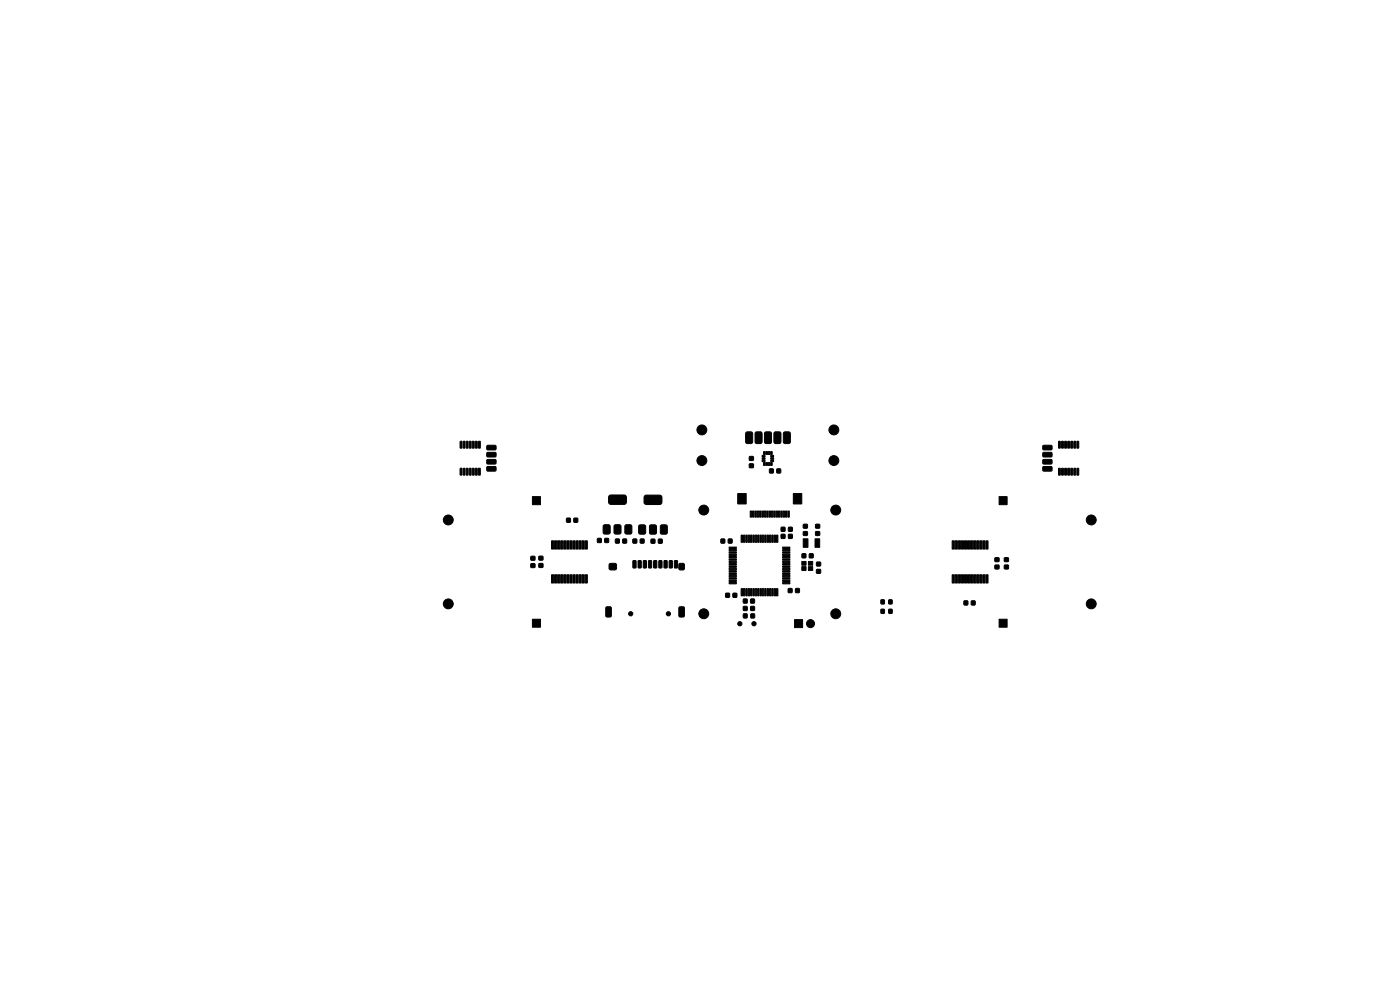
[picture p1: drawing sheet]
<svg xmlns="http://www.w3.org/2000/svg" width="297mm" height="210mm" viewBox="0 0 297 210" stroke-linecap="round" stroke-linejoin="round" font-family="sans-serif">
<g fill="#000" stroke="#000" stroke-width=".21">
<path d="M97.6 93.6l.4 .1-.1 1.4-.3-.1zM97.6 99.4h.4l-.1 1.4-.3-.1zM98.3 93.6l.3 .1v1.4l-.3-.1zM98.3 99.4h.3v1.4l-.3-.1zM98.9 93.6l.4 .1-.1 1.4-.3-.1zM98.9 99.4h.4l-.1 1.4-.3-.1zM99.6 93.6l.3 .1v1.4l-.3-.1zM99.6 99.4h.3v1.4l-.3-.1zM100.2 93.6l.4 .1-.1 1.4-.3-.1zM100.2 99.4h.4l-.1 1.4-.3-.1zM100.9 93.6l.3 .1v1.4l-.3-.1zM100.9 99.4h.3v1.4l-.3-.1z"/>
<path d="M101.5 93.6l.4 .1-.1 1.4-.3-.1zM101.5 99.4h.4l-.1 1.4-.3-.1zM103.3 99h1.8l.1 .2v.6l-.2 .2-1.6-.1-.2-.2zM103.3 97.5h1.8l.1 .2v.6l-.2 .1h-1.6l-.2-.2zM103.3 96h1.8l.1 .2v.6l-.2 .2-1.6-.1-.2-.2zM103.3 94.5h1.8l.1 .2v.6l-.2 .1h-1.6l-.2-.2zM158.2 91.8l.4-.2h.8l.2 .2 .1 1.9-.2 .3-.9 .1-.4-.2zM159 96.9h.8v.7h-.8zM159 98.4h.8v.8h-.8zM160.2 91.8l.4-.2h.8l.2 .2 .1 1.9-.2 .3-.9 .1-.4-.2zM161.7 97.6h.5l.1 .3h-.6zM161.7 97.1h.5l.1 .3h-.6z"/>
<path d="M161.7 96.6h.5l.1 .3h-.6zM162 98.1l.3 .1v.5h-.3zM162 95.8h.3v.6h-.3zM162.5 98.1l.3 .1v.5h-.3zM162.5 95.8h.3v.6h-.3zM163 98.1l.3 .1v.5h-.3zM163 95.8h.3v.6h-.3zM163.3 99.5h.7v.8h-.7zM162.2 91.8l.4-.2h.8l.2 .2 .1 1.9-.2 .3-.9 .1-.4-.2zM163.5 98.1l.3 .1v.5h-.3zM163.5 95.8h.3v.6h-.3zM163.5 96.6h.6v.3h-.5z"/>
<path d="M163.5 97.1h.6v.3h-.5zM163.5 97.6h.6v.3h-.5zM164.8 99.5h.8v.8h-.8zM164.2 91.8l.4-.2h.8l.2 .2 .1 1.9-.2 .3-.9 .1-.4-.2zM166.2 91.8l.4-.2h.8l.2 .2 .1 1.9-.2 .3-.9 .1-.4-.2zM221.3 94.5h1.7l.2 .2v.6l-.2 .1h-1.6l-.2-.2zM221.3 96h1.7l.2 .2v.6l-.2 .2-1.6-.1-.2-.2zM221.3 97.5h1.7l.2 .2v.6l-.2 .1h-1.6l-.2-.2zM221.3 99h1.7l.2 .2v.6l-.2 .2-1.6-.1-.2-.2zM224.6 93.6l.3 .1v1.4l-.3-.1zM225.2 93.6l.4 .1-.1 1.4-.3-.1zM225.9 93.6l.3 .1v1.4l-.3-.1z"/>
<path d="M226.5 93.6l.4 .1-.1 1.4-.3-.1zM227.2 93.6l.3 .1v1.4l-.3-.1zM227.8 93.6l.4 .1-.1 1.4-.3-.1zM228.5 93.6l.3 .1v1.4l-.3-.1zM112.9 105.4h1.8v1.7h-1.8zM112.6 118h.9v.8h-.9zM112.6 119.6h.9v.8h-.9zM114.3 118h.9v.8h-.9zM114.3 119.6h.9v.7h-.9zM117 114.7h.5v1.8h-.5zM117.7 114.7h.4v1.8h-.4zM118.3 114.7h.5v1.8h-.5z"/>
<path d="M118.9 114.7h.5v1.8h-.5zM119.6 114.7h.5v1.8h-.5zM120.2 114.7h.5v1.8h-.5zM120.2 109.9h.8v.9h-.8zM120.9 114.7h.5v1.8h-.5zM121.5 114.7h.5v1.8h-.5zM121.8 109.9h.7v.9h-.7zM122.2 114.7h.4v1.8h-.4zM122.8 114.7h.5v1.8h-.5zM123.5 114.7h.4v1.8h-.4zM124.2 114.7h.4v1.8h-.4zM126.8 114.2h.7v.9h-.7z"/>
<path d="M128 111.5l.3-.2h.9l.2 .2 .1 1.4-.2 .3-1 .1-.3-.2zM128.3 114.2h.8v.9h-.8zM129.3 119.6h1.4l.1 .2-.1 1-.2 .1-1.2-.1-.1-.3v-.7zM129.2 105.1l.4-.1 3 .1 .3 .3-.1 1.3-.4 .3-3-.1-.3-.4v-1.1zM130.6 114.4h.8v.8h-.8zM130.3 111.5l.3-.2h.9l.2 .2 .1 1.4-.2 .3-1 .1-.3-.2zM132.1 114.4h.8v.8h-.8zM132.6 111.5l.3-.2h.9l.2 .2 .1 1.4-.2 .3-1 .1-.3-.2zM134.3 119h.6l-.1 1.5-.5-.1zM134.3 114.4h.8v.8h-.8zM135.4 119h.6l-.1 1.5-.5-.1zM135.6 111.4l1-.1 .3 .2 .1 1.4-.2 .4h-.9l-.4-.1v-1.5z"/>
<path d="M136.5 119h.6l-.1 1.5-.5-.1zM135.8 114.4h.8v.8h-.8zM136.8 105.2l.3-.2 3.1 .1 .2 .3v1.4l-.5 .2h-3l-.3-.5v-1.1zM137.6 119h.6l-.1 1.5-.5-.1zM138.1 114.4h.8v.8h-.8zM137.9 111.4l1-.1 .3 .2 .1 1.4-.2 .4h-.9l-.4-.1v-1.5zM138.7 119h.6l-.1 1.5-.5-.1zM139.7 114.4h.8v.8h-.8zM139.8 119h.6l-.1 1.5-.5-.1zM140.2 111.4l1-.1 .3 .2 .1 1.4-.2 .4h-.9l-.4-.1v-1.5zM140.9 119h.6l-.1 1.5-.5-.1zM142 119h.6l-.1 1.5-.5-.1z"/>
<path d="M143.1 119h.6l-.1 1.5-.5-.1zM144.1 119.6l.8-.1 .2 .1 .1 1-.1 .2-.8 .1-.2-.1-.1-1zM153 114.4h.7v.8h-.7zM154.5 114.4h.8v.8h-.8zM154.7 119.6l1.5-.1v.3h-1.4zM154.7 119.1h1.5v.2l-1.4 .1zM154.7 118.6l1.5-.1v.3h-1.4zM154.7 118.1h1.5v.2l-1.4 .1zM154.7 117.6l1.5-.1v.3h-1.4zM154.7 117.1h1.5v.2l-1.4 .1zM154.7 116.6l1.5-.1v.3h-1.4zM154.7 116.1h1.5v.2l-1.4 .1z"/>
<path d="M156.5 104.7h1.8v2.2h-1.8zM157.2 113.5l.3 .1v1.5l-.3-.1zM157.7 113.5l.3 .1-.1 1.5-.2-.1zM158.2 113.5l.3 .1v1.5l-.3-.1zM158.7 113.5l.3 .1-.1 1.5-.2-.1zM159.2 108.4h.3v1.3h-.3zM159.2 113.5l.3 .1v1.5l-.3-.1zM159.6 108.4h.3v1.3h-.3zM159.7 113.5l.3 .1-.1 1.5-.2-.1zM160.2 108.4h.3v1.3h-.3zM160.2 113.5l.3 .1v1.5l-.3-.1zM160.6 108.4h.3v1.3h-.3z"/>
<path d="M160.7 113.5l.3 .1-.1 1.5-.2-.1zM161.2 108.4h.3v1.3h-.3zM161.2 113.5l.3 .1v1.5l-.3-.1zM161.6 108.4h.3v1.3h-.3zM161.7 113.5l.3 .1-.1 1.5-.2-.1zM162.2 108.4h.3v1.3h-.3zM162.2 113.5l.3 .1v1.5l-.3-.1zM162.6 108.4h.3v1.3h-.3zM162.7 113.5l.3 .1-.1 1.5-.2-.1zM163.2 108.4h.3v1.3h-.3zM163.2 113.5l.3 .1v1.5l-.3-.1zM163.6 108.4h.3v1.3h-.3z"/>
<path d="M163.7 113.5l.3 .1-.1 1.5-.2-.1zM164.2 108.4h.3v1.3h-.3zM164.2 113.5l.3 .1v1.5l-.3-.1zM164.6 108.4h.3v1.3h-.3zM164.7 113.5l.3 .1-.1 1.5-.2-.1zM165.2 108.4h.3v1.3h-.3zM165.6 108.4h.3v1.3h-.3zM165.7 113.4h.8v.8h-.8zM165.7 111.9h.8v.8h-.8zM166.2 108.4h.3v1.3h-.3zM166.6 108.4h.3v1.3h-.3zM167.2 108.4h.3v1.3h-.3z"/>
<path d="M167.3 113.4h.8v.8h-.8zM167.3 111.9h.8v.8h-.8zM166 116.1h1.5l.1 .2-1.5 .1zM166 116.6l1.5-.1 .1 .3h-1.5zM166 117.1h1.5l.1 .2-1.5 .1zM166 117.6l1.5-.1 .1 .3h-1.5zM166 118.1h1.5l.1 .2-1.5 .1zM166 118.6l1.5-.1 .1 .3h-1.5zM166 119.1h1.5l.1 .2-1.5 .1zM166 119.6l1.5-.1 .1 .3h-1.5zM168.3 104.7h1.8v2.2h-1.8zM170.4 114.3h1v1.8h-1z"/>
<path d="M170.2 117.5h.7v.8h-.7zM170.1 119.1h.9v.8h-.9zM170.4 111.2h.9v.8h-.9zM170.4 112.8h.9v.8h-.9zM171.5 119.1h.9v.8h-.9zM171.7 117.5h.8v.8h-.8zM172.9 114.3h1v1.8h-1zM173 111.2h.9v.8h-.9zM173 112.8h.9v.8h-.9zM173.2 119.3h.9v.7h-.9zM202 114.7h.4v1.8h-.4zM202.7 114.7h.4v1.8h-.4z"/>
<path d="M203.3 114.7h.4v1.8h-.4zM204 114.7h.4v1.8h-.4zM204.6 114.7h.4v1.8h-.4zM205.3 114.7h.4v1.8h-.4zM205.9 114.7h.5v1.8h-.5zM206.5 114.7h.5v1.8h-.5zM207.2 114.7h.5v1.8h-.5zM207.8 114.7h.5v1.8h-.5zM208.5 114.7h.5v1.8h-.5zM209.1 114.7h.5v1.8h-.5zM211.1 118.3h.8v.8h-.8zM212 105.4h1.7v1.7h-1.7z"/>
<path d="M213.1 118.3h.8v.8h-.8zM224.6 99.4h.3v1.4l-.3-.1zM225.2 99.4h.4l-.1 1.4-.3-.1zM225.9 99.4h.3v1.4l-.3-.1zM226.5 99.4h.4l-.1 1.4-.3-.1zM227.2 99.4h.3v1.4l-.3-.1zM227.8 99.4h.4l-.1 1.4-.3-.1zM228.5 99.4h.3v1.4l-.3-.1zM112.9 131.4h1.8v1.7h-1.8zM117 121.9h.5v1.8h-.5zM117.7 121.9h.4v1.8h-.4zM118.3 121.9h.5v1.8h-.5z"/>
<path d="M118.9 121.9h.5v1.8h-.5zM119.6 121.9h.5v1.8h-.5zM120.2 121.9h.5v1.8h-.5zM120.9 121.9h.5v1.8h-.5zM121.5 121.9h.5v1.8h-.5zM122.2 121.9h.4v1.8h-.4zM122.8 121.9h.5v1.8h-.5zM123.5 121.9h.4v1.8h-.4zM124.2 121.9h.4v1.8h-.4zM128.6 128.8l.2-.1 .8 .1 .1 1.8-.1 .2-.8 .1-.2-.1zM144.1 128.8l.2-.1 .8 .1 .1 1.8-.1 .2-.8 .1-.2-.1zM154 125.9h.7v.8h-.7z"/>
<path d="M154.7 123.6l1.5-.1v.3h-1.4zM154.7 123.1h1.5v.2l-1.4 .1zM154.7 122.6l1.5-.1v.3h-1.4zM154.7 122.1h1.5v.2l-1.4 .1zM154.7 121.6l1.5-.1v.3h-1.4zM154.7 121.1h1.5v.2l-1.4 .1zM154.7 120.6l1.5-.1v.3h-1.4zM154.7 120.1h1.5v.2l-1.4 .1zM155.5 125.9h.8v.8h-.8zM157.2 124.9h.3v1.5l-.3-.1zM157.7 127.1h.8v.8h-.8zM157.7 128.7h.8v.8h-.8z"/>
<path d="M157.7 130.2h.8v.9h-.8zM157.7 124.9h.3l-.1 1.5-.2-.1zM158.2 124.9h.3v1.5l-.3-.1zM158.7 124.9h.3l-.1 1.5-.2-.1zM159.3 127.1h.7v.8h-.7zM159.3 128.7h.7v.8h-.7zM159.3 130.2h.7v.9h-.7zM159.2 124.9h.3v1.5l-.3-.1zM159.7 124.9h.3l-.1 1.5-.2-.1zM160.2 124.9h.3v1.5l-.3-.1zM160.7 124.9h.3l-.1 1.5-.2-.1zM161.2 124.9h.3v1.5l-.3-.1z"/>
<path d="M161.7 124.9h.3l-.1 1.5-.2-.1zM162.2 124.9h.3v1.5l-.3-.1zM162.7 124.9h.3l-.1 1.5-.2-.1zM163.2 124.9h.3v1.5l-.3-.1zM163.7 124.9h.3l-.1 1.5-.2-.1zM164.2 124.9h.3v1.5l-.3-.1zM164.7 124.9h.3l-.1 1.5-.2-.1zM167.2 124.9h.8v.8h-.8zM166 120.1h1.5l.1 .2-1.5 .1zM166 120.6l1.5-.1 .1 .3h-1.5zM166 121.1h1.5l.1 .2-1.5 .1zM166 121.6l1.5-.1 .1 .3h-1.5z"/>
<path d="M166 122.1h1.5l.1 .2-1.5 .1zM166 122.6l1.5-.1 .1 .3h-1.5zM166 123.1h1.5l.1 .2-1.5 .1zM166 123.6l1.5-.1 .1 .3h-1.5zM168.8 124.9h.8v.8h-.8zM168.6 131.4h1.7v1.7h-1.7zM170.1 120.2h.9v.8h-.9zM171.5 120.2h.9v.8h-.9zM173.2 120.8h.9v.8h-.9zM186.9 129.3h.7v.8h-.7zM186.9 127.3h.7v.8h-.7zM188.6 129.3h.6v.8h-.6z"/>
<path d="M188.6 127.3h.6v.8h-.6zM202 121.9h.4v1.8h-.4zM202.7 121.9h.4v1.8h-.4zM203.3 121.9h.4v1.8h-.4zM204 121.9h.4v1.8h-.4zM204.5 127.5h.8v.8h-.8zM204.6 121.9h.4v1.8h-.4zM205.3 121.9h.4v1.8h-.4zM205.9 121.9h.5v1.8h-.5zM206.1 127.5h.7v.8h-.7zM206.5 121.9h.5v1.8h-.5zM207.2 121.9h.5v1.8h-.5z"/>
<path d="M207.8 121.9h.5v1.8h-.5zM208.5 121.9h.5v1.8h-.5zM209.1 121.9h.5v1.8h-.5zM211.1 119.9h.8v.8h-.8zM212 131.4h1.7v1.7h-1.7zM213.1 119.9h.8v.8h-.8z"/>
<circle cx="148.9" cy="91.2" r="1.05"/>
<circle cx="148.9" cy="97.7" r="1.05"/>
<circle cx="176.9" cy="91.2" r="1.05"/>
<circle cx="176.9" cy="97.7" r="1.05"/>
<circle cx="95.1" cy="110.3" r="1.05"/>
<circle cx="149.3" cy="108.2" r="1.05"/>
<circle cx="177.3" cy="108.2" r="1.05"/>
<circle cx="231.5" cy="110.3" r="1.05"/>
<circle cx="95.1" cy="128.1" r="1.05"/>
<circle cx="133.8" cy="130.2" r=".45"/>
<circle cx="141.8" cy="130.2" r=".45"/>
<circle cx="149.3" cy="130.2" r="1.05"/>
<circle cx="156.9" cy="132.3" r=".45"/>
<circle cx="159.9" cy="132.3" r=".45"/>
<circle cx="171.9" cy="132.3" r=".85"/>
<circle cx="177.3" cy="130.2" r="1.05"/>
<circle cx="231.5" cy="128.1" r="1.05"/>
</g>
</svg>
